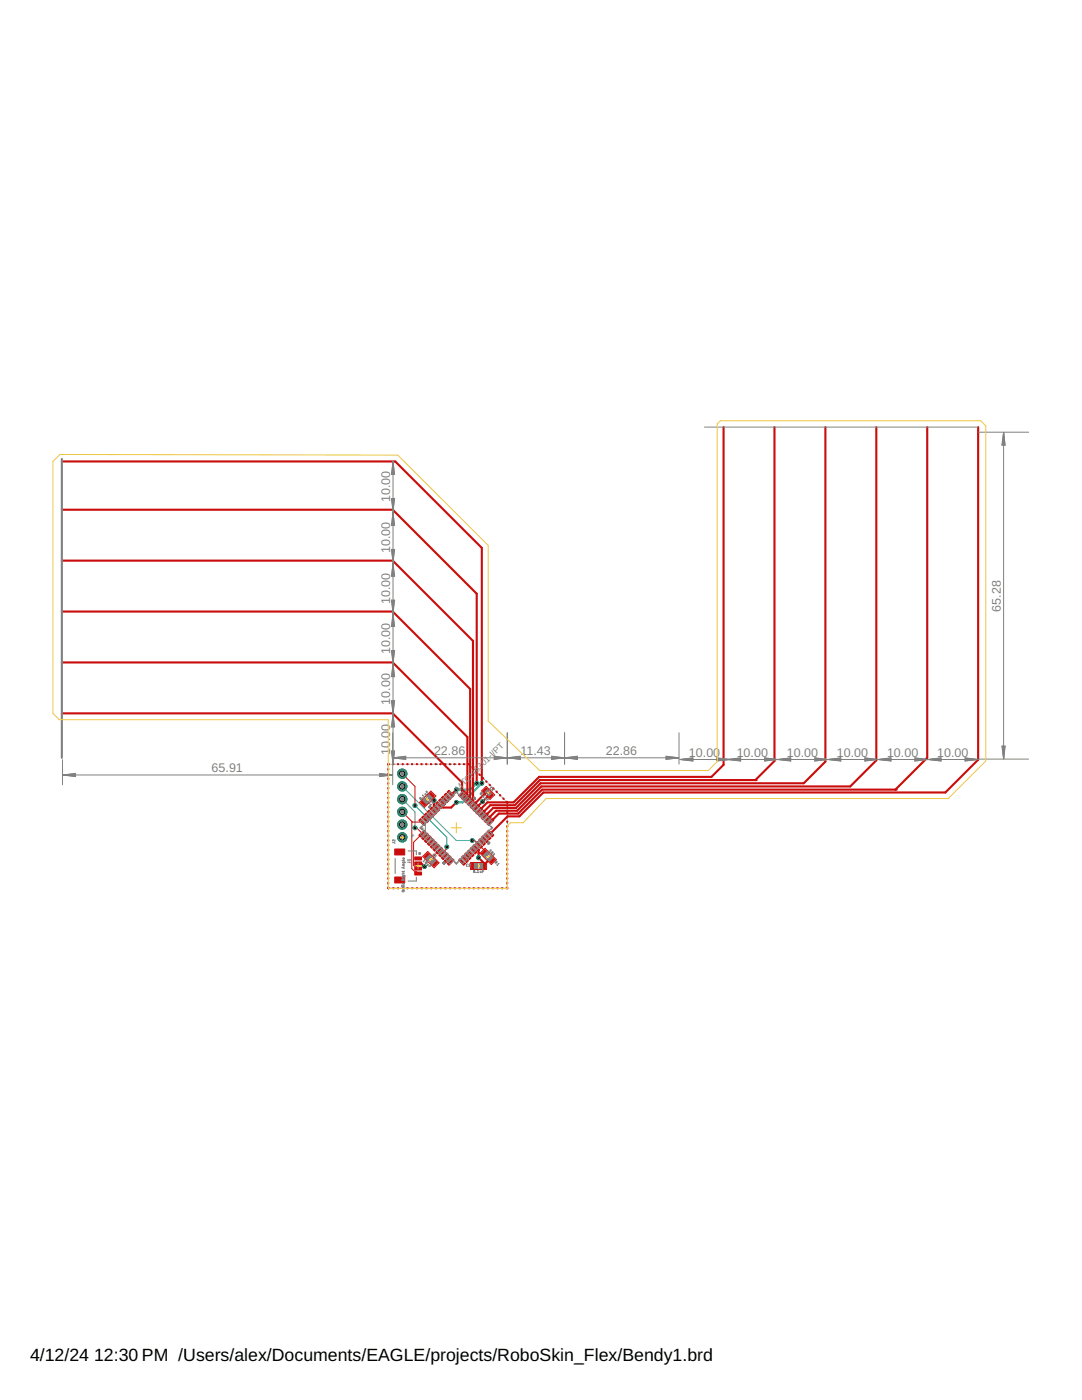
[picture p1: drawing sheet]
<svg xmlns="http://www.w3.org/2000/svg" width="216mm" height="279mm" viewBox="0 0 216 279" stroke-linecap="round" stroke-linejoin="round" font-family="sans-serif">
<defs><g id="words">
<g font-size="3.5">
<text x="6" y="271.7">4/12/24</text>
<text x="18.8" y="271.7">12:30 PM /Users/alex/Documents/EAGLE/projects/RoboSkin_Flex/Bendy1.brd</text>
</g>
<g font-size="2.5" fill="#808080">
<text x="77.9" y="100.3" transform="rotate(-90 77.9 100.3)">10.00</text>
<text x="77.9" y="110.4" transform="rotate(-90 77.9 110.4)">10.00</text>
<text x="77.9" y="120.6" transform="rotate(-90 77.9 120.6)">10.00</text>
<text x="199.7" y="122.1" transform="rotate(-90 199.7 122.1)">65.28</text>
<text x="77.9" y="130.6" transform="rotate(-90 77.9 130.6)">10.00</text>
<text x="77.9" y="140.6" transform="rotate(-90 77.9 140.6)">10.00</text>
<text x="42.2" y="154.1">65.91</text>
<text x="77.9" y="150.7" transform="rotate(-90 77.9 150.7)">10.00</text>
<text x="86.6" y="150.7">22.86</text>
<text x="103.8" y="150.7">11.43</text>
<text x="120.9" y="150.7">22.86</text>
<text x="137.5" y="151">10.00</text>
<text x="147" y="151">10.00</text>
<text x="157" y="151">10.00</text>
<text x="167" y="151">10.00</text>
<text x="177" y="151">10.00</text>
<text x="187" y="151">10.00</text>
</g>
<g font-size="1.8" fill="#808080">
<text x="91.6" y="158" transform="rotate(-45 91.6 158)">MTCH6301-I/PT</text>
<text x="82.8" y="167.6" transform="rotate(-45 82.8 167.6)">*</text>
<text x="84.7" y="166.2" transform="rotate(-45 84.7 166.2)">*</text>
</g>
</g></defs>
<g fill="none" stroke="#0696d7" stroke-width=".2">
<path d="M77.5 152.9h.1M77.5 153.2h.1M77.5 153.6h.1M77.5 153.9h.1M77.5 154.3h.1M77.5 154.6h.1M77.5 155h.1M77.5 155.3h.1M77.5 155.6v.1M77.5 156h.1M77.5 156.3v.1M77.5 156.7h.1"/>
<path d="M77.5 157v.1M77.5 157.4h.1M77.5 157.7v.1M77.5 158.1h.1M77.5 158.4v.1M77.5 158.8h.1M77.5 159.1v.1M77.5 159.5h.1M77.5 159.8v.1M77.5 152.5h.1M77.8 152.5h.1M78.2 152.5h.1"/>
<path d="M78.5 152.5h.1M78.9 152.5h.1M79.2 152.5h.1M79.6 152.5h.1M79.9 152.5h.1M80.3 159.5l2.5 2.5v3.2M80.3 152.5h.1M80.3 157l10.8 10.7h3.1M80.6 152.5h.1M81 152.5h.1M81.3 152.5h.1M81.7 152.5h.1"/>
<path d="M82 152.5h.1M82.4 152.5h.1M82.7 152.5h.1M83.1 152.5h.1M83.4 152.5h.1M83.8 152.5h.1M84.1 152.5h.1M84.5 152.5h.1M84.8 152.5h.1M85.2 152.5h.1M85.5 152.5h.1M85.9 152.5h.1"/>
<path d="M86.2 152.5h.1M86.6 152.5h.1M86.9 152.5h.1M87.2 152.5h.1M87.6 152.5h.1M87.9 152.5h.1M88.3 152.5h.1M88.6 152.5h.1M89 152.5h.1M89.4 152.5h.1M89.7 152.5h.1M90.1 152.5h.1"/>
<path d="M90.4 152.5h.1M90.8 152.5h.1M91.1 152.5h.1M91.5 152.5h.1M91.8 152.5h.1M92.2 152.5h.1M92.5 152.5h.1M92.9 152.5h.1M93.2 152.5h.1M93.6 152.5h.1M93.9 152.8h.1M94.1 153v.1"/>
<path d="M94.4 153.3h.1M94.6 153.5v.1M94.9 153.8h.1M95.1 154v.1M95.4 154.3h.1M95.6 154.5l.1 .1M95.9 154.8h.1M96.1 155l.1 .1M96.4 155.3h.1M96.6 155.6h.1M96.9 155.8h.1M97.1 156.1h.1"/>
<path d="M97.4 156.3h.1M97.6 156.5l.1 .1M97.9 156.8h.1M98.1 157.1h.1M98.4 157.3v.1M98.7 157.6h.1M98.9 157.8v.1M99.1 158.1h.1M99.4 158.3v.1M99.7 158.6h.1M99.9 158.8v.1M100.2 159.1h.1"/>
<path d="M100.4 159.3l.1 .1M100.7 159.6h.1M100.9 159.9h.1M77.5 160.2h.1M77.5 160.5v.1M77.5 160.9h.1M77.5 161.2v.1M77.5 161.6h.1M77.5 161.9h.1M77.5 162.3h.1M77.5 162.6h.1M77.5 163h.1"/>
<path d="M77.5 163.3h.1M77.5 163.7h.1M77.5 164h.1M77.5 164.4h.1M77.5 164.7h.1M77.5 165v.1M77.5 165.4h.1M77.5 165.7v.1M77.5 166.1h.1M77.5 166.4v.1M77.5 166.8h.1M77.5 167.1v.1"/>
<path d="M77.5 167.5h.1M77.5 167.8v.1M77.5 168.2h.1M77.5 168.5v.1M77.5 168.9h.1M77.5 169.2v.1M77.5 169.6h.1M77.5 169.9v.1M77.5 170.3h.1M77.5 170.6v.1M77.5 171h.1M77.5 171.3h.1"/>
<path d="M77.5 171.7h.1M77.5 172h.1M77.5 172.4h.1M77.5 172.7h.1M77.5 173.1h.1M77.5 173.4h.1M77.5 173.8h.1M77.5 174.1h.1M77.5 174.4v.1M77.5 174.8h.1M77.5 175.1v.1M77.5 175.5h.1"/>
<path d="M77.5 175.8v.1M77.5 176.2h.1M77.5 176.5v.1M77.5 176.9h.1M77.5 177.2v.1M77.8 177.3h.1M78.2 177.3h.1M78.5 177.3h.1M78.9 177.3h.1M79.2 177.3h.1M79.6 177.3h.1M79.9 177.3h.1"/>
<path d="M80.3 177.3h.1M80.6 177.3h.1M81 177.3h.1M81.3 177.3h.1M81.7 177.3h.1M82 177.3h.1M82.4 177.3h.1M82.7 177.3h.1M82.8 160.8l6.4 6.3v1.9M83 177.3h.1M83.4 177.3h.1M83.7 177.3h.1"/>
<path d="M84.1 177.3h.1M84.4 177.3h.1M84.8 177.3h.1M85.1 177.3h.1M85.5 177.3h.1M85.8 177.3h.1M86.2 177.3h.1M86.5 177.3h.1M86.9 177.3h.1M87.2 177.3h.1M87.6 177.3h.1M87.9 177.3h.1"/>
<path d="M88.3 177.3h.1M88.6 177.3h.1M89 177.3h.1M89.3 177.3h.1M89.7 177.3h.1M90 177.3h.1M90.4 177.3h.1M90.7 177.3h.1M91.1 177.3h.1M91.4 177.3h.1M91.8 177.3h.1M92.1 177.3h.1"/>
<path d="M92.5 177.3h.1M92.8 177.3h.1M93.2 177.3h.1M93.5 177.3h.1M93.9 177.3h.1M94.2 177.3h.1M94.6 177.3h.1M94.9 177.3h.1M95.2 177.3h.1M95.6 177.3h.1M95.9 177.3h.1M96.3 177.3h.1"/>
<path d="M96.6 177.3h.1M97 177.3h.1M97.3 177.3h.1M97.7 177.3h.1M98 177.3h.1M98.4 177.3h.1M98.7 177.3h.1M99.1 177.3h.1M99.4 177.3h.1M99.8 177.3h.1M100.1 177.3h.1M100.5 177.3h.1"/>
<path d="M100.8 177.3h.1M101.2 160.1v.1M101.2 160.5h.1M101.2 160.8v.1M101.2 161.2h.1M101.2 161.5v.1M101.2 161.9h.1M101.2 162.2v.1M101.2 162.6h.1M101.2 162.9v.1M101.2 163.3h.1M101.2 163.6v.1"/>
<path d="M101.2 164h.1M101.2 164.3v.1M101.2 164.7h.1M101.2 165v.1M101.2 165.4h.1M101.2 165.7v.1M101.2 166.1h.1M101.2 166.4v.1M101.2 166.8h.1M101.2 167.1v.1M101.2 167.4v.1M101.2 167.8v.1"/>
<path d="M101.2 168.1v.1M101.2 168.5v.1M101.2 168.8v.1M101.2 169.2h.1M101.2 169.5v.1M101.2 169.9h.1M101.2 170.2v.1M101.2 170.6h.1M101.2 170.9v.1M101.2 171.3h.1M101.2 171.6v.1M101.2 172h.1"/>
<path d="M101.2 172.3v.1M101.2 172.7h.1M101.2 173v.1M101.2 173.4h.1M101.2 173.7v.1M101.2 174.1h.1M101.2 174.4v.1M101.2 174.8h.1M101.2 175.1v.1M101.2 175.5h.1M101.2 175.8v.1M101.2 176.2h.1"/>
<path d="M101.2 176.5v.1M101.2 176.9h.1M101.2 177.2v.1"/>
</g>
<path d="M95.1 156.3l-1.2 1.3h-2.8M96.1 156.3l-3.7 3.8h-1.3" fill="none" stroke="#0696d7" stroke-width=".42"/>
<circle cx="80.3" cy="167.1" r=".93" fill="#0dab76" stroke="#0dab76" stroke-width=".2"/>
<circle cx="80.3" cy="167.1" r=".51" fill="#fff" stroke="#000" stroke-width=".2"/>
<circle cx="80.3" cy="164.6" r=".93" fill="#0dab76" stroke="#0dab76" stroke-width=".2"/>
<circle cx="80.3" cy="164.6" r=".51" fill="#fff" stroke="#000" stroke-width=".2"/>
<circle cx="80.3" cy="162" r=".93" fill="#0dab76" stroke="#0dab76" stroke-width=".2"/>
<circle cx="80.3" cy="162" r=".51" fill="#fff" stroke="#000" stroke-width=".2"/>
<circle cx="80.3" cy="159.5" r=".93" fill="#0dab76" stroke="#0dab76" stroke-width=".2"/>
<circle cx="80.3" cy="159.5" r=".51" fill="#fff" stroke="#000" stroke-width=".2"/>
<circle cx="80.3" cy="157" r=".93" fill="#0dab76" stroke="#0dab76" stroke-width=".2"/>
<circle cx="80.3" cy="157" r=".51" fill="#fff" stroke="#000" stroke-width=".2"/>
<circle cx="80.3" cy="154.4" r=".93" fill="#0dab76" stroke="#0dab76" stroke-width=".2"/>
<circle cx="80.3" cy="154.4" r=".51" fill="#fff" stroke="#000" stroke-width=".2"/>
<circle cx="82.8" cy="165.2" r=".38" fill="#0dab76" stroke="#0dab76" stroke-width=".2"/>
<circle cx="82.8" cy="165.2" r=".17" fill="#fff" stroke="#000" stroke-width=".2"/>
<circle cx="84.7" cy="173" r=".38" fill="#0dab76" stroke="#0dab76" stroke-width=".2"/>
<circle cx="84.7" cy="173" r=".17" fill="#fff" stroke="#000" stroke-width=".2"/>
<circle cx="96.3" cy="160" r=".38" fill="#0dab76" stroke="#0dab76" stroke-width=".2"/>
<circle cx="96.3" cy="160" r=".17" fill="#fff" stroke="#000" stroke-width=".2"/>
<circle cx="95.5" cy="171.2" r=".38" fill="#0dab76" stroke="#0dab76" stroke-width=".2"/>
<circle cx="95.5" cy="171.2" r=".17" fill="#fff" stroke="#000" stroke-width=".2"/>
<circle cx="95.5" cy="171.2" r=".38" fill="#0dab76" stroke="#0dab76" stroke-width=".2"/>
<circle cx="95.5" cy="171.2" r=".17" fill="#fff" stroke="#000" stroke-width=".2"/>
<circle cx="86.6" cy="159.7" r=".38" fill="#0dab76" stroke="#0dab76" stroke-width=".2"/>
<circle cx="86.6" cy="159.7" r=".17" fill="#fff" stroke="#000" stroke-width=".2"/>
<circle cx="89.2" cy="169" r=".38" fill="#0dab76" stroke="#0dab76" stroke-width=".2"/>
<circle cx="89.2" cy="169" r=".17" fill="#fff" stroke="#000" stroke-width=".2"/>
<circle cx="82.8" cy="160.8" r=".38" fill="#0dab76" stroke="#0dab76" stroke-width=".2"/>
<circle cx="82.8" cy="160.8" r=".17" fill="#fff" stroke="#000" stroke-width=".2"/>
<circle cx="94.2" cy="167.7" r=".38" fill="#0dab76" stroke="#0dab76" stroke-width=".2"/>
<circle cx="94.2" cy="167.7" r=".17" fill="#fff" stroke="#000" stroke-width=".2"/>
<circle cx="91.1" cy="160.1" r=".38" fill="#0dab76" stroke="#0dab76" stroke-width=".2"/>
<circle cx="91.1" cy="160.1" r=".17" fill="#fff" stroke="#000" stroke-width=".2"/>
<circle cx="96.1" cy="156.3" r=".38" fill="#0dab76" stroke="#0dab76" stroke-width=".2"/>
<circle cx="96.1" cy="156.3" r=".17" fill="#fff" stroke="#000" stroke-width=".2"/>
<circle cx="91.1" cy="157.6" r=".38" fill="#0dab76" stroke="#0dab76" stroke-width=".2"/>
<circle cx="91.1" cy="157.6" r=".17" fill="#fff" stroke="#000" stroke-width=".2"/>
<circle cx="95.1" cy="156.3" r=".38" fill="#0dab76" stroke="#0dab76" stroke-width=".2"/>
<circle cx="95.1" cy="156.3" r=".17" fill="#fff" stroke="#000" stroke-width=".2"/>
<g fill="#c90d0c" stroke="#c90d0c" stroke-width=".2">
<path d="M84.6 170.9l.7-.7 .8 .8-.7 .7z"/>
<path d="M85.8 172.1l.8-.7 .7 .8-.7 .7z"/>
<path d="M94.1 172.3h1.1v1h-1.1z"/>
<path d="M95.8 172.3h1.1v1h-1.1z"/>
<path d="M85.2 158.9l.8-.7 .7 .7-.8 .7z"/>
<path d="M84 160.1l.8-.7 .7 .7-.8 .7z"/>
<path d="M78.8 169.4h2v1.2h-2z"/>
<path d="M78.8 175h2v1.2h-2z"/>
<path d="M82.8 171h1.3v.6h-1.3z"/>
<path d="M82.8 172h1.3v.6h-1.3z"/>
<path d="M82.8 173h1.3v.6h-1.3z"/>
<path d="M82.8 174h1.3v.6h-1.3z"/>
<path d="M98 170.8l.7 .8-.7 .7-.7-.8z"/>
<path d="M96.1 170.3l.7-.7 .7 .7-.7 .8z"/>
<path d="M83.6 166.7l1-1 .4 .3-1.1 1z"/>
<path d="M84.1 167.3l1.1-1.1 .3 .4-1 1z"/>
<path d="M85.7 166.8l.4 .3-1.1 1.1-.3-.4z"/>
<path d="M85.3 168.4l1-1.1 .4 .4-1.1 1z"/>
<path d="M85.8 169l1.1-1.1 .3 .4-1 1z"/>
<path d="M86.4 169.5l1-1 .4 .3-1.1 1.1z"/>
<path d="M87 170.1l1-1.1 .3 .4-1 1z"/>
<path d="M87.5 170.6l1.1-1 .3 .4-1 1z"/>
<path d="M88.1 171.2l1-1 .4 .3-1.1 1.1z"/>
<path d="M89.7 170.7l.3 .4-1 1-.4-.3z"/>
<path d="M89.2 172.3l1.1-1 .3 .4-1 1z"/>
<path d="M91.5 171.7l.4-.4 1 1-.4 .4z"/>
<path d="M92.1 171.1l.3-.4 1.1 1.1-.4 .3z"/>
<path d="M92.6 170.5l.4-.3 1 1-.3 .4z"/>
<path d="M93.2 170l.4-.4 1 1-.4 .4z"/>
<path d="M94.1 169l1.1 1.1-.4 .3-1-1z"/>
<path d="M94.3 168.8l.4-.3 1 1-.3 .4z"/>
<path d="M94.9 168.3l.3-.4 1.1 1.1-.4 .3z"/>
<path d="M95.5 167.7l.3-.4 1.1 1.1-.4 .3z"/>
<path d="M96.4 166.8l1 1-.3 .4-1.1-1.1z"/>
<path d="M96.6 166.6l.3-.4 1.1 1.1-.4 .3z"/>
<path d="M97.2 166l.3-.3 1.1 1-.4 .3z"/>
<path d="M97.2 164.4l1-1 .4 .3-1.1 1.1z"/>
<path d="M96.6 163.9l1-1.1 .4 .4-1.1 1z"/>
<path d="M96 163.3l1.1-1.1 .3 .4-1 1z"/>
<path d="M95.5 162.7l1-1 .4 .3-1.1 1.1z"/>
<path d="M95.9 161.1l.4 .4-1.1 1-.3-.3z"/>
<path d="M94.3 161.6l1.1-1.1 .3 .4-1 1z"/>
<path d="M93.8 161l1-1 .4 .3-1.1 1.1z"/>
<path d="M93.2 160.4l1-1 .4 .4-1 1z"/>
<path d="M92.6 159.9l1.1-1 .3 .3-1 1.1z"/>
<path d="M92.1 159.3l1-1 .4 .3-1.1 1.1z"/>
<path d="M91.5 158.7l1-1 .4 .4-1 1z"/>
<path d="M89.2 158.1l.4-.4 1 1-.3 .4z"/>
<path d="M88.6 158.6l.4-.3 1 1-.3 .4z"/>
<path d="M88.1 159.2l.3-.3 1.1 1-.4 .4z"/>
<path d="M87.5 159.8l.4-.4 1 1-.3 .4z"/>
<path d="M87.3 160l1 1-.3 .4-1-1.1z"/>
<path d="M86.4 160.9l.3-.4 1.1 1.1-.4 .3z"/>
<path d="M85.8 161.5l.4-.4 1 1.1-.3 .3z"/>
<path d="M85.3 162l.3-.3 1.1 1-.4 .4z"/>
<path d="M84.7 162.6l.3-.4 1.1 1.1-.4 .3z"/>
<path d="M84.1 163.2l.4-.4 1 1.1-.3 .3z"/>
<path d="M83.6 163.7l.3-.3 1.1 1-.4 .4z"/>
<path d="M96.4 157.8l.6-.6 .6 .6-.6 .6z"/>
<path d="M97.8 158l.6 .6-.6 .7-.6-.6z"/>
</g>
<path d="M80.3 154.4l2.5 2.6v3.8M80.3 162l2 2.1h2M82.2 163.9v9.5l1.2 .9M82.8 165.2h.3l1.2 1.1-1.8 1.8v4.6l.5 .1 .4 .5M87.7 169.7l-1.1 1.1v1.3M89.2 169v.4l-1 .9M94.2 167.7h.5l2.1 2.1v.5" fill="none" stroke="#c90d0c" stroke-width=".2"/>
<g fill="none" stroke="#c90d0c" stroke-width=".42">
<path d="M12.3 92.1h66.6l17.2 17.2v47M144.4 85.2v67.4l-2.4 2.4h-34.4l-5.1 5.1h-5.2l-1.7 1.7M154.5 85.2v66.7l-3.8 3.8M164.7 85.2v66.8l-4.3 4.3h-52.5l-4.9 4.9h-4.6l-1.7 1.7M174.9 85.2v66.5l-5.2 5.3h-61.7l-4.8 4.8h-4.2l-1.7 1.7M185 85.2v66l-6.3 6.4M195.2 85.2v66.4l-6.6 6.6h-80.2l-4.8 4.7h-2.3l-3.4 3.4M12.3 111.9h66.1l16 16v31.4l-.5 .6v.2M12.3 101.7h66.1l16.7 16.8v37.8M12.3 132.2h66.1l14.9 14.9v11.1l-.5 .5v.3M12.3 122h66.1l15.4 15.5v21.3l-.5 .5v.3M12.3 142.4h66.1l13.8 13.8v2.2"/>
<path d="M77.5 153.5v.1M77.5 154.4v.1M77.5 155.4v.1M77.5 156.3v.1M77.5 157.2v.2M77.5 158.2v.1M77.5 159.2v.1M77.6 152.5l-.1 .2M78.4 152.5h.1M79.4 152.5h.1M80.3 152.5h.1M81.2 152.5h.2"/>
<path d="M82.2 152.5h.1M83.1 152.5h.1M84.1 152.5h.1M85 152.5h.1M85.9 152.5h.2M85.9 158.9l.7 .7v1.2l.5 .4M86.9 152.5h.1M87.8 152.5h.1M88.8 152.5h.1M89.7 152.5h.1M90.6 152.5h.2M91.1 157.6l-.9 .8h-.3"/>
<path d="M91.6 152.5h.1M92.5 152.5h.1M93.5 152.5l.2 .1M94.3 153.2l.1 .1M95 153.9l.1 .1M95.7 154.6l.1 .1M96.3 155.2l.1 .2M97 157.8v.3l-2.5 2.6M97 155.9l.1 .1M97.7 156.6l.1 .1M97.8 158.6h-.2l-2.6 2.6M98.4 157.3l.1 .1"/>
<path d="M99.1 158l.1 .1M99.7 158.7l.1 .1M100.4 159.3l.1 .1M151 155.7h-43.3l-5 5h-4.9l-1.6 1.7M178.9 157.6h-70.7l-4.8 4.8h-3.9l-1.6 1.7M77.5 160.1v.1M77.5 161v.2M77.5 162v.1M77.5 162.9v.2M77.5 163.9v.1M77.5 164.8v.2M77.5 165.8v.1"/>
<path d="M77.5 166.7v.2M77.5 167.7v.1M77.5 168.6v.1M77.5 169.6v.1M77.5 170.5v.1M77.5 171.4v.2M77.5 172.4v.1M77.5 173.4v.1M77.5 174.3v.1M77.5 175.2v.2M77.5 176.2v.1M77.5 177.1l.1 .2"/>
<path d="M78.4 177.3h.1M79.4 177.3h.1M80.3 177.3h.1M81.2 177.3h.2M82.2 177.3h.1M83.1 177.3h.2M83.4 172.3h.7l.6 .7M84.1 177.3h.1M85 177.3h.2M86 177.3h.1M86.6 160.2h.1M86.9 177.3h.1"/>
<path d="M87.9 177.3h.1M88.8 177.3h.1M89.7 177.3h.2M90.7 177.3h.1M91.1 160.1l-1.1 1.1h-1.6l-.5-.5h-.2M91.6 177.3h.2M92.6 177.3h.1M93.5 177.3h.2M94.5 177.3h.1M95 169.2l.5 .5v1.5l1.1 1.1h.3M95.4 177.3h.1M96.4 177.3h.1"/>
<path d="M97.3 177.3h.1M98 171.5h-.3l-1.3 1.3M98.3 177.3h.1M99.2 177.3h.1M100.1 177.3h.2M101.1 160l.1 .3M101.2 161.1v.1M101.2 162v.2M101.2 163v.1M101.2 163.9v.1M101.2 164.8v.2M101.2 165.8v.1"/>
<path d="M101.2 166.8v.1M101.2 167.7v.1M101.2 168.6v.2M101.2 169.6v.1M101.2 170.5v.2M101.2 171.5v.1M101.2 172.4v.2M101.2 173.4v.1M101.2 174.3v.1M101.2 175.2v.2M101.2 176.2v.1M101.2 177.1l-.1 .2"/>
</g>
<circle cx="80.3" cy="167.1" r=".93" fill="#0dab76" stroke="#0dab76" stroke-width=".2"/>
<circle cx="80.3" cy="167.1" r=".51" fill="#fff" stroke="#000" stroke-width=".2"/>
<circle cx="80.3" cy="164.6" r=".93" fill="#0dab76" stroke="#0dab76" stroke-width=".2"/>
<circle cx="80.3" cy="164.6" r=".51" fill="#fff" stroke="#000" stroke-width=".2"/>
<circle cx="80.3" cy="162" r=".93" fill="#0dab76" stroke="#0dab76" stroke-width=".2"/>
<circle cx="80.3" cy="162" r=".51" fill="#fff" stroke="#000" stroke-width=".2"/>
<circle cx="80.3" cy="159.5" r=".93" fill="#0dab76" stroke="#0dab76" stroke-width=".2"/>
<circle cx="80.3" cy="159.5" r=".51" fill="#fff" stroke="#000" stroke-width=".2"/>
<circle cx="80.3" cy="157" r=".93" fill="#0dab76" stroke="#0dab76" stroke-width=".2"/>
<circle cx="80.3" cy="157" r=".51" fill="#fff" stroke="#000" stroke-width=".2"/>
<circle cx="80.3" cy="154.4" r=".93" fill="#0dab76" stroke="#0dab76" stroke-width=".2"/>
<circle cx="80.3" cy="154.4" r=".51" fill="#fff" stroke="#000" stroke-width=".2"/>
<circle cx="82.8" cy="165.2" r=".38" fill="#0dab76" stroke="#0dab76" stroke-width=".2"/>
<circle cx="82.8" cy="165.2" r=".17" fill="#fff" stroke="#000" stroke-width=".2"/>
<circle cx="84.7" cy="173" r=".38" fill="#0dab76" stroke="#0dab76" stroke-width=".2"/>
<circle cx="84.7" cy="173" r=".17" fill="#fff" stroke="#000" stroke-width=".2"/>
<circle cx="96.3" cy="160" r=".38" fill="#0dab76" stroke="#0dab76" stroke-width=".2"/>
<circle cx="96.3" cy="160" r=".17" fill="#fff" stroke="#000" stroke-width=".2"/>
<circle cx="95.5" cy="171.2" r=".38" fill="#0dab76" stroke="#0dab76" stroke-width=".2"/>
<circle cx="95.5" cy="171.2" r=".17" fill="#fff" stroke="#000" stroke-width=".2"/>
<circle cx="95.5" cy="171.2" r=".38" fill="#0dab76" stroke="#0dab76" stroke-width=".2"/>
<circle cx="95.5" cy="171.2" r=".17" fill="#fff" stroke="#000" stroke-width=".2"/>
<circle cx="86.6" cy="159.7" r=".38" fill="#0dab76" stroke="#0dab76" stroke-width=".2"/>
<circle cx="86.6" cy="159.7" r=".17" fill="#fff" stroke="#000" stroke-width=".2"/>
<circle cx="89.2" cy="169" r=".38" fill="#0dab76" stroke="#0dab76" stroke-width=".2"/>
<circle cx="89.2" cy="169" r=".17" fill="#fff" stroke="#000" stroke-width=".2"/>
<circle cx="82.8" cy="160.8" r=".38" fill="#0dab76" stroke="#0dab76" stroke-width=".2"/>
<circle cx="82.8" cy="160.8" r=".17" fill="#fff" stroke="#000" stroke-width=".2"/>
<circle cx="94.2" cy="167.7" r=".38" fill="#0dab76" stroke="#0dab76" stroke-width=".2"/>
<circle cx="94.2" cy="167.7" r=".17" fill="#fff" stroke="#000" stroke-width=".2"/>
<circle cx="91.1" cy="160.1" r=".38" fill="#0dab76" stroke="#0dab76" stroke-width=".2"/>
<circle cx="91.1" cy="160.1" r=".17" fill="#fff" stroke="#000" stroke-width=".2"/>
<circle cx="96.1" cy="156.3" r=".38" fill="#0dab76" stroke="#0dab76" stroke-width=".2"/>
<circle cx="96.1" cy="156.3" r=".17" fill="#fff" stroke="#000" stroke-width=".2"/>
<circle cx="91.1" cy="157.6" r=".38" fill="#0dab76" stroke="#0dab76" stroke-width=".2"/>
<circle cx="91.1" cy="157.6" r=".17" fill="#fff" stroke="#000" stroke-width=".2"/>
<circle cx="95.1" cy="156.3" r=".38" fill="#0dab76" stroke="#0dab76" stroke-width=".2"/>
<circle cx="95.1" cy="156.3" r=".17" fill="#fff" stroke="#000" stroke-width=".2"/>
<path d="M97 156.9l1.7 1.7-.9 .9-1.7-1.7zM83.7 160.1l2.3-2.2 1 1-2.3 2.2zM84.3 170.9l1-1 2.3 2.3-1 1zM93.9 172.1h3.2v1.4h-3.2zM96.8 169.3l2.2 2.3-1 1-2.2-2.3z" fill="none" stroke="#c90d0c" stroke-width=".2"/>
<path d="M78.8 171.3v3M81.4 169.8h1.7v.8M83.1 175.1v.7h-1.7" fill="none" stroke="#808080" stroke-width=".21"/>
<circle cx="83.7" cy="170.3" r=".21" fill="#808080" stroke="#808080" stroke-width=".2"/>
<g fill="none" stroke="#808080" stroke-width=".2">
<path d="M78.1 99.5h.6l-.3 2.5zM78.2 99.5l.2 2.5M78.3 99.5l.1 2.5M78.4 92.1v9.9M78.4 92.1h.1M78.4 92.1l.3 2.6h-.6zM78.4 92.1l-.1 2.6M78.4 92.1l.1 2.6M78.4 92.1l-.2 2.6M78.4 92.1l.3 2.6M78.5 99.5l-.1 2.5M78.7 99.5l-.3 2.5"/>
<path d="M140.6 85.2h54.6M195.3 86.3h10M200.3 86.3v65.1M200.3 86.3l.3 2.5h-.7zM200.3 86.3l-.2 2.5M200.3 86.3l.1 2.5M200.3 86.3l-.3 2.5M200.3 86.3l.2 2.5M78.1 119.8h.6l-.3 2.5zM78.1 109.6h.6l-.3 2.6zM78.2 119.8l.2 2.5M78.2 109.6l.2 2.6"/>
<path d="M78.3 109.6l.1 2.6M78.3 119.8l.1 2.5M78.4 102.3v9.9M78.4 112.5v9.8M78.4 112.4h.1M78.4 112.5l.3 2.5h-.6zM78.4 112.5l-.1 2.5M78.4 112.5l.1 2.5M78.4 112.5l-.2 2.5M78.4 112.5l.3 2.5M78.4 102.2v.1M78.4 112.2h.1"/>
<path d="M78.4 102.3l.3 2.5h-.6zM78.4 102.3l-.1 2.5M78.4 102.3l.1 2.5M78.4 102.3l-.2 2.5M78.4 102.3l.3 2.5M78.4 102.1h.1M78.5 119.8l-.1 2.5M78.5 109.6l-.1 2.6M78.7 119.8l-.3 2.5M78.7 109.6l-.3 2.6M78.1 139.8h.6l-.3 2.6zM78.1 129.8h.6l-.3 2.6z"/>
<path d="M78.2 139.8l.2 2.6M78.2 129.8l.2 2.6M78.3 139.8l.1 2.6M78.3 129.8l.1 2.6M78.4 122.5v9.9M78.4 132.5v9.9M78.4 132.4v.1M78.4 132.5l.3 2.5h-.6zM78.4 132.5l-.1 2.5M78.4 132.5l.1 2.5M78.4 132.5l-.2 2.5M78.4 132.5l.3 2.5"/>
<path d="M78.4 122.4h.1M78.4 122.5l.3 2.5h-.6zM78.4 122.5l-.1 2.5M78.4 122.5l.1 2.5M78.4 122.5l-.2 2.5M78.4 122.5l.3 2.5M78.5 139.8l-.1 2.6M78.5 129.8l-.1 2.6M78.7 129.8l-.3 2.6M78.7 139.8l-.3 2.6M12.5 151.6v5M12.5 154.7h65.8"/>
<path d="M12.5 154.7l2.6-.4v.7zM12.5 154.7l2.6 .1M12.5 154.7l2.6 .2M15.1 154.5l-2.6 .2M15.1 154.4l-2.6 .3M75.8 154.3l2.5 .4-2.5 .3zM75.8 154.5l2.5 .2M75.8 154.4l2.5 .3M78.1 149.9h.6l-.3 2.5zM78.2 149.9l.2 2.5M78.3 149.9l.1 2.5M78.3 154.7l-2.5 .1"/>
<path d="M78.3 154.7l-2.5 .2M78.4 146.2v10.4M78.4 151.2h22.8M78.4 151.2l2.6-.3v.7zM78.4 151.2l2.6 .2M78.4 151.2l2.6 .3M78.4 142.5h.1M78.4 152.5h.1M78.4 142.5v9.9M78.4 142.5l.3 2.6h-.6zM78.4 142.5l-.1 2.6M78.4 142.5l.1 2.6"/>
<path d="M78.4 142.5l-.2 2.6M78.4 142.5l.3 2.6M78.5 149.9l-.1 2.5M78.7 149.9l-.3 2.5M81 151.1l-2.6 .1M81 151l-2.6 .2M83.8 159.2a.21 .21 0 0 1 .3 .1 .21 .21 0 0 1-.1 .3zM83.9 159.2l.1 .4M84.3 158.8v-.1l.4 .3M84.4 159.3h.1M84.8 158.9l-.2 .2M84.9 158.3l.2 .3h-.1l-.3-.1"/>
<path d="M85.2 157.8l-.2 .2 .3 .3M85.3 158.9l-.5 .5M85.3 158l-.1 .1M85.9 159.6l-.5 .5M89.4 159.8l-.7-.7-.4 .3 .7 .7M89.9 159.3l-.7-.7-.3 .3 .7 .7M90.5 158.7l-.7-.7-.3 .3 .7 .7M90.7 158.3l.4-.3 .3 .3M91.6 158.7l.7-.7 .3 .3-.7 .7zM92.2 159.3l.7-.7 .3 .3-.7 .7zM92.8 159.8l.7-.7 .3 .3-.7 .7M94.5 159.3l.1-.2 .3 .3"/>
<path d="M94.5 159.3l.2 .3M94.5 159.3h.3M94.5 159.3h.4M94.5 159.2h.3M94.5 159.4h.4M94.5 159.2h.2M94.6 159.1l.1 .1M94.7 159.5h.1M94.7 159.6h.1M94.8 159.5h-.1M94.9 159.4h-.3M94.9 159.4l-.2 .2"/>
<path d="M95.9 158.3l.2-.1h.1a.23 .23 0 0 1-.1 .3 .23 .23 0 0 1-.3-.1zM96.1 158.8h.1M96.2 158.3l-.4 .1M96.3 159l.2 .2M96.6 158.7h.1l-.3 .4M96.9 159.1l-.2 .3 .1 .1 .3-.2M97 158.2l.4 .4M97.2 159.5l.2 .2M97.4 157.9l.3 .4M97.6 159.5l-.2-.1-.4 .3M98.2 157.2l-.2-.1-.2 .3 .1 .1M98.3 157.7l-.1 .1"/>
<path d="M98.5 157.4l-.4 .2 .2 .2M98.6 150.9l2.6 .3-2.6 .4zM98.6 151.1l2.6 .1M98.6 151l2.6 .2M101.2 151.2l-2.6 .2M101.2 151.2l-2.6 .3M101.2 146.2v6.3M101.3 151.2h11.3M101.3 151.2l2.5-.3v.7zM101.3 151.2l2.5 .2M101.3 151.2l2.5 .3M103.8 151.1l-2.5 .1"/>
<path d="M103.8 151l-2.5 .2M110 150.9l2.6 .3-2.6 .4zM110 151.1l2.6 .1M110 151l2.6 .2M112.6 151.2l-2.6 .2M112.6 151.2l-2.6 .3M112.6 146.2v6.3M112.7 151.2h22.7M112.7 151.2l2.5-.3v.7zM112.7 151.2l2.5 .2M112.7 151.2l2.5 .3M115.2 151.1l-2.5 .1"/>
<path d="M115.2 151l-2.5 .2M132.9 150.9l2.5 .3-2.5 .4zM132.9 151.1l2.5 .1M132.9 151l2.5 .2M135.4 151.2l-2.5 .2M135.4 151.2l-2.5 .3M135.5 146.2v6.3M135.7 151.6h.1M135.7 151.6h19.4M135.7 151.6l2.6-.4v.7zM135.7 151.6l2.6 .1M135.7 151.6l2.6 .2"/>
<path d="M138.3 151.4l-2.6 .2M138.3 151.3l-2.6 .3M143 151.2l2.6 .4-2.6 .3zM143 151.4l2.6 .2M143 151.3l2.6 .3M145.2 151.6h.1M145.2 151.6l2.6-.4v.7zM145.2 151.6l2.6 .1M145.2 151.6l2.6 .2M145.6 151.6l-2.6 .1M145.6 151.6l-2.6 .2M145.6 151.6h.1"/>
<path d="M147.8 151.4l-2.6 .2M147.8 151.3l-2.6 .3M152.6 151.2l2.5 .4-2.5 .3zM152.6 151.4l2.5 .2M152.6 151.3l2.5 .3M155.1 151.6l-2.5 .1M155.1 151.6l-2.5 .2M155.2 151.6h.1M155.2 151.6h9.9M155.2 151.6l2.6-.4v.7zM155.2 151.6l2.6 .1M155.2 151.6l2.6 .2"/>
<path d="M157.8 151.4l-2.6 .2M157.8 151.3l-2.6 .3M162.6 151.2l2.5 .4-2.5 .3zM162.6 151.4l2.5 .2M162.6 151.3l2.5 .3M165.1 151.6l-2.5 .1M165.1 151.6l-2.5 .2M165.2 151.6h.1M165.2 151.6h9.9M165.2 151.6l2.6-.4v.7zM165.2 151.6l2.6 .1M165.2 151.6l2.6 .2"/>
<path d="M167.8 151.4l-2.6 .2M167.8 151.3l-2.6 .3M172.6 151.2l2.5 .4-2.5 .3zM172.6 151.4l2.5 .2M172.6 151.3l2.5 .3M175.1 151.6l-2.5 .1M175.1 151.6l-2.5 .2M175.2 151.6h.1M175.2 151.6h9.9M175.2 151.6l2.6-.4v.7zM175.2 151.6l2.6 .1M175.2 151.6l2.6 .2"/>
<path d="M177.8 151.4l-2.6 .2M177.8 151.3l-2.6 .3M182.6 151.2l2.5 .4-2.5 .3zM182.6 151.4l2.5 .2M182.6 151.3l2.5 .3M185.1 151.6l-2.5 .1M185.1 151.6l-2.5 .2M185.2 151.6h.1M185.2 151.6h9.9M185.2 151.6l2.6-.4v.7zM185.2 151.6l2.6 .1M185.2 151.6l2.6 .2"/>
<path d="M187.8 151.4l-2.6 .2M187.8 151.3l-2.6 .3M192.6 151.2l2.5 .4-2.5 .3zM192.6 151.4l2.5 .2M192.6 151.3l2.5 .3M195.1 151.6l-2.5 .1M195.1 151.6l-2.5 .2M195.2 151.6h.1M195.3 151.5h10M199.9 148.9h.7l-.3 2.5zM200 148.9l.3 2.5M200.1 148.9l.2 2.5"/>
<path d="M200.4 148.9l-.1 2.5M200.5 148.9l-.2 2.5M78.3 168.2h.4l.1 .1M78.8 167.6v.3l-.4-.3v.3M80.2 176.9h.1M80.2 175.2h.1M80.2 176.7h.1M80.2 174.4h.5M80.3 177.7h.2l.2 .2h-.4zM80.4 176.3v.1h.2l.1-.1M80.4 177.1l.3 .1-.2 .1 .2 .1-.3 .1M80.4 176.9h.3"/>
<path d="M80.4 176.7h.3M80.4 173.8v.2M80.4 175.2h.3M80.5 175.6l-.2-.2-.1 .3h.5M80.5 175.6v.1M80.6 173v.3M80.7 174.7l-.1 .2h-.2v-.2h.4v.2M80.7 174.2h-.3v.2M80.7 173.9h-.5M80.7 172.5l-.3 .1v.1h.3M80.7 172l-.1 .2h-.2v-.2h.4v.2M80.7 171.7h-.5"/>
<path d="M80.7 171.2l-.1 .2h-.2v-.1l.1-.1v.2M80.7 177.7l-.1 .1M80.7 173.8v.1M80.7 175.4l-.2 .1M80.7 173l-.5 .2 .5 .1M81.3 172.1h.5v.1M81.8 171.5v.3M81.8 171.6h-.5l.1 .2M83.8 166.5l.7-.7 .4 .3-.7 .7zM84 165.2l7.1-7.1 7 7.1-7 7.1zM84.2 164.8l-.4 .4 .4 .4M84.4 171.8l.2 .2"/>
<path d="M84.5 164.7l-.7-.7 .4-.4 .7 .7v1.8M84.7 171.6h.1l-.3 .3M84.7 163.1l.7 .7-.3 .3-.7-.7zM85 172h.3a.22 .22 0 0 1-.2 .3 .22 .22 0 0 1-.2-.1zM85 162.8l.3-.3 .7 .7-.3 .3zM85.1 166.3l.3 .3-.7 .7-.3-.3zM85.2 172.1l-.3 .1M85.4 172.4l-.2 .3 .1 .1 .3-.3M85.4 171.6l.5 .5M85.5 161.1l.2 .1M85.5 161.1h.4M85.6 161.1h.2"/>
<path d="M85.6 161.2h.2M85.6 161h.3M85.7 166.9l.3 .3-.7 .7-.3-.3zM85.7 160.9h.2M85.7 161.2h.1M85.7 160.8h.1M85.7 172.8l.2 .2M85.8 160.2l-.1 .1 .2 .3 .3-.1M85.9 161h-.4M86 161l-.2-.2-.3 .3M86 161l-.3 .2M86 161h-.4"/>
<path d="M86 160l.3-.1-.1 .2M86 171l.5 .5M86 172.8l-.1-.2-.3 .4M86.2 160.1l.3 .1-.2 .2M86.2 167.4l-.7 .7 .4 .4 .7-.7M86.6 162.6l-.7-.7-.4 .4 .7 .7M86.6 171l.2 .2M86.8 170.5h-.2l-.2 .2v.2M86.8 168l.3 .4-.7 .7-.3-.4zM86.9 170.8h.2l-.4 .3M87 160.8l.7 .7-.3 .3-.7-.7zM87.1 162.1l-.7-.7-.3 .3 .7 .7"/>
<path d="M87.2 160.6l.3-.3 .7 .7-.3 .3zM87.4 168.6l.3 .3-.7 .7-.3-.3zM87.9 169.1l.3 .4-.7 .7-.3-.4zM88.3 172.2l.3 .2M88.3 172.2h.4M88.4 172.2l.4 .1M88.4 172.1h.2M88.4 172.3h.4M88.5 172.1h.1M88.5 172.3h.2M88.5 172h.1M88.5 169.7l-.7 .7 .3 .3 .7-.7"/>
<path d="M88.5 172l.3 .3M88.5 172l-.2 .2M88.5 172.4h.2M88.6 172.4v.1M88.8 172.3l-.2 .1M88.8 160.4l-.7-.7-.3 .3 .7 .7M89 170.3l.4 .3-.7 .7-.4-.3zM89.6 170.9l.3 .3-.7 .7-.3-.3zM90.2 171.4l.3 .3-.7 .7-.3-.3zM90.7 172.1l.4 .4 .3-.4M91.9 171.4l.7 .7-.3 .3-.7-.7M92.2 171.2l.3-.3 .7 .7-.3 .3z"/>
<path d="M93.1 170.3l.7 .7-.3 .3-.7-.7zM93.3 172.4l-.2 .1v.3l.2 .1M93.3 160.4l.7-.7 .3 .3-.7 .7M93.5 172.5l.2-.1 .1 .2-.3 .3h.3M93.6 169.7l.7 .7-.3 .3-.7-.7M93.9 161l.7-.7 .3 .3-.7 .7M94.2 169.1l.7 .7-.3 .4-.7-.7M94.4 168.9l.4-.3 .7 .7-.4 .3zM94.4 161.5l.7-.7 .4 .3-.7 .7M94.5 173.7h.2v.2l-.1 .2zM94.7 173.8l-.2 .2M95 174.1h.1"/>
<path d="M95 162.1l.7-.7 .3 .3-.7 .7M95.1 172.4h.8M95.1 173.2h.8M95.2 174.1h.3M95.2 173.8l.2-.1v.4M95.3 168l.7 .7-.3 .4-.7-.7zM95.6 162.6l.7-.7 .3 .4-.7 .7M95.8 173.8l.1 .3h.1v-.3M95.9 167.4l.7 .7-.3 .4-.7-.7M96.1 163.2l.7-.7 .3 .3-.7 .7M96.3 173.9h.2M96.4 166.9l.7 .7-.3 .3-.7-.7"/>
<path d="M96.5 173.7h-.2v.4M96.7 163.8l.7-.7 .3 .3-.7 .7zM96.8 171l.5 .5M97 166.3l.7 .7-.3 .3-.7-.7M97.3 164.3l.7-.7 .3 .4-.7 .7M97.3 168.3l.2 .2M97.3 168.3h.3M97.4 168.4h.2M97.4 168.2h.3M97.4 168.4h.1M97.5 168.5h.1M97.5 170.4l.5 .5"/>
<path d="M97.5 168.1h.1M97.6 168l.1 .2M97.6 168l-.3 .3M97.6 168v.1M97.6 165.8l.7 .7-.3 .3-.7-.7M97.7 168.3h-.4M97.7 168.2l-.2 .3M97.8 169.6l.2 .1-.5 .2 .2 .2M97.9 164.8l.4 .4-.4 .4M98.1 170.1l.2-.1a.2 .2 0 0 1 0 .3 .2 .2 0 0 1-.3-.1zM98.3 170.2h-.3M98.4 170.5l.3 .1"/>
<path d="M98.5 170.6v.2M98.7 170.3l-.4 .4M98.9 172l.2 .2 .1-.2-.1-.1-.4 .3M99 172.1l-.1 .3M99.1 172.6l.2 .2M99.4 172.3h.1l-.3 .4"/>
</g>
<path d="M12.3 91.6v59.6" fill="none" stroke="#808080" stroke-width=".42"/>
<g fill="#808080" stroke="#808080" stroke-width=".2">
<path d="M85 171.3l.7-.7 .4 .4-.7 .6z"/>
<path d="M85.9 172.1l.7-.7 .3 .4-.7 .7z"/>
<path d="M94.7 172.4h.5v.9h-.5z"/>
<path d="M95.8 172.4h.5v.9h-.5z"/>
<path d="M85.3 158.9l.3-.3 .7 .6-.4 .4z"/>
<path d="M84.4 159.7l.4-.3 .6 .7-.3 .3z"/>
<path d="M80 154.2h.5v.5h-.5z"/>
<path d="M80 156.7h.5v.5h-.5z"/>
<path d="M80 159.2h.5v.5h-.5z"/>
<path d="M80 161.8h.5v.5h-.5z"/>
<path d="M80 164.3h.5v.5h-.5z"/>
<path d="M80 166.9h.5v.5h-.5z"/>
<path d="M97.3 171.5l.7-.7 .3 .4-.6 .7z"/>
<path d="M96.5 170.7l.7-.7 .3 .3-.7 .7z"/>
<path d="M96.8 158.1l.4-.5 .2 .2-.4 .5z"/>
<path d="M97.4 158.6l.4-.4 .2 .2-.4 .4z"/>
</g>
<g fill="none" stroke="#afd134" stroke-width=".2">
<path d="M85 159.5h.7M85.3 159.1v.8M97 158.2h.8M97.4 157.9v.7M79.9 167.1h.7M80.3 166.8v.6M82.9 172.8h1.1M83.4 172.3v1.1M85.6 171.6h.7M86 171.2v.7M90 165.2h2.1M91.1 164.2v2"/>
<path d="M95.2 172.8h.6M95.5 172.6v.5M97 170.9h.8M97.4 170.5v.8"/>
</g>
<path d="M10.6 92.1l1.4-1.4 67.4 .1 18 18v35.1l10.3 9.9h33.6l1.8-1.8v-67.4l.6-.6h52l1 1v66.9l-7.5 7.5h-80.2l-4.6 4.8h-2.5l-.7 .6v12.5h-23.7v-33.7h-65.7l-1.2-1.2z" fill="none" stroke="#eec643" stroke-width=".2"/>
<use href="#words"/>
</svg>
